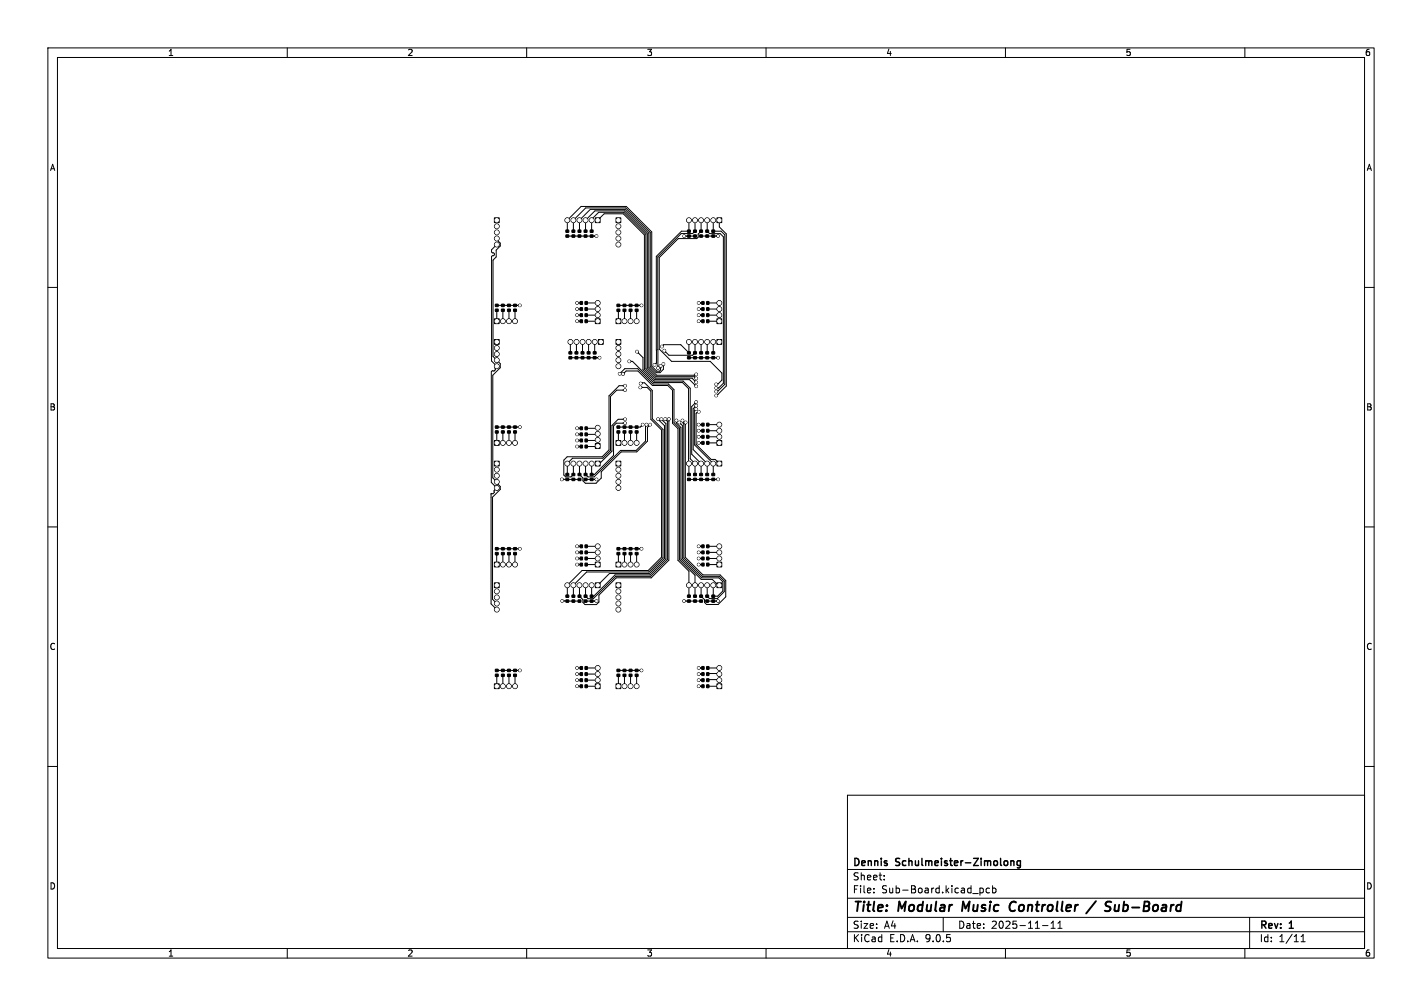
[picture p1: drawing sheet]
<svg xmlns="http://www.w3.org/2000/svg" width="297mm" height="210mm" viewBox="0 0 297 210" stroke-linecap="round" stroke-linejoin="round" font-family="sans-serif">
<defs><g id="words">
<g font-size="2.8">
<text x="178" y="190.9">Title:</text>
<text x="187.7" y="190.9">Modular</text>
<text x="201.8" y="190.9">Music</text>
<text x="212.5" y="190.9">Controller</text>
<text x="229.7" y="190.9">/</text>
<text x="234.1" y="190.9">Sub-Board</text>
</g>
<g font-size="2.1">
<text x="178" y="184">Sheet:</text>
<text x="178" y="181.2">Dennis</text>
<text x="187.2" y="181.2">Schulmeister-Zimolong</text>
<text x="178" y="186.7">File:</text>
<text x="184.1" y="186.7">Sub-Board.kicad_pcb</text>
<text x="178" y="196.9">KiCad</text>
<text x="178" y="194.1">Size:</text>
<text x="184.7" y="194.1">A4</text>
<text x="185.7" y="196.9">E.D.A.</text>
<text x="193.3" y="196.9">9.0.5</text>
<text x="200" y="194.1">Date:</text>
<text x="207" y="194.1">2025-11-11</text>
<text x="263" y="194.3">Rev:</text>
<text x="263" y="196.9">Id:</text>
<text x="267.1" y="196.9">1/11</text>
<text x="269.4" y="194.3">1</text>
</g>
<g font-size="1.8">
<text x="35" y="11.9">1</text>
<text x="85" y="11.9">2</text>
<text x="135" y="11.9">3</text>
<text x="185" y="11.9">4</text>
<text x="235" y="11.9">5</text>
<text x="285" y="11.9">6</text>
<text x="10.3" y="35.9">A</text>
<text x="285.4" y="35.9">A</text>
<text x="10.3" y="85.9">B</text>
<text x="285.3" y="85.9">B</text>
<text x="10.3" y="135.9">C</text>
<text x="285.3" y="135.9">C</text>
<text x="10.3" y="185.9">D</text>
<text x="285.3" y="185.9">D</text>
<text x="35" y="199.9">1</text>
<text x="85" y="199.9">2</text>
<text x="135" y="199.9">3</text>
<text x="185" y="199.9">4</text>
<text x="235" y="199.9">5</text>
<text x="285" y="199.9">6</text>
</g>
</g></defs>
<g fill="none" stroke="#000" stroke-width=".21">
<path d="M10 10h277v190h-277zM12 12h273v186h-273zM60 10v2M110 10v2M160 10v2M210 10v2M260 10v2M103.5 50.1l.3-.3v.2l.7 .8v.6l-.9 .8v1.4l-.6 .7v20.1l1.5 1.5v.9l-1.6 1.5v21.4l1.6 1.9v.6l-1.6 1.6v21.3l.9 .9M103.8 51.1l-1.1 1v.6l.5 .1 .1 .3-.6 .5v21.8l1.1 1.1-.4 .3 .1 .4-.3 .2h-.3l-.3 .2v23.1l1.2 1.2-.6 .5v.4l-.3 .3-.3-.1v23.1l1.2 1.2M118.5 46l2.9-2.9h9.4l5.3 5.3v28l1.1 1.1h.5l.3-.3v-.8M118.5 46v2.3M119.8 46l2.5-2.6h8.4l5.1 5.1v28.1l1.3 1.2h.7l.8-.7v-1.1"/>
<path d="M119.8 46v2.3M121 46l2.3-2.3h7.3l4.9 5v28l1.7 1.6h8l.2-.1M121 46v2.3M122.3 46l2-2h6.1l4.8 4.8v28l1.8 1.8h8l.4 .4M122.3 46v2.3M123.6 48.3v-2.5l1.4-1.5h5.3l4.6 4.6v28l2 2h7.6l.9 .9M123.6 49.3h.1M124.6 49.3h-6.1M124.8 46l1.4-1.4h4l4.4 4.4v28.1l2.2 2.2h7.2l1.4 1.3M143.9 49.3h.1M143.9 46v2.3h-1.6l-5.2 5.2v22.3l-.4 .4M145.2 49.3h-2.3"/>
<path d="M145.2 46v2.3l-.5 .5h-2.4l-4.9 4.8v23.2M145.2 49.3h.1M146.4 46v2.3l-.6 .6v.6l-.3 .3h-3.8l-4 4v19.1l2.6 2.5h8l2.5 2.5v1.4l-.9 .9h-.4M147.7 49.3h.1M147.7 46v2.3l.5 .5h2.2l.7 .6v30.6l-1 1h-.6M149 46v2.3h1.6l.8 .7v31.2l-1.5 1.5h-.5M149 49.3h.1M150 49.3h-3.6M150.2 46v1.4l1.5 1.4v31.8l-2.1 2M10 60h2M103.8 63.8h4.8M103.8 64.8v2.2"/>
<path d="M103.8 67l-.1 .1M105 67v.1M105 64.8v2.2M106.3 67v.1M106.3 64.8v2.2M107.6 63.8h.1M107.6 64.8v2.2M107.6 67v.1M119.1 71.4v2.3M120.4 71.4v2.3M120.4 71.4h.1M120.5 63.2h.9"/>
<path d="M120.5 64.5h.9M120.5 65.8h.9M120.5 67.1h.9M121.7 71.4v2.3M121.7 71.4h.1M122.9 71.4v2.3M124.2 71.4v2.3M124.2 74.7h.1M124.2 71.4h.1M124.8 63.1l-.1 .1h-2.3M124.8 64.4l-.1 .1h-2.3M124.8 65.7l-.1 .1h-2.3"/>
<path d="M124.8 66.9l-.1 .2h-2.3M125.2 74.7h-6.1M129.2 63.8h4.8M129.2 64.8l-.1 2.3M129.4 78l1.1-1h2.7l3.2 3.2h3.2l1.2 1.1v6.9l1.1 1.2v27.4l3.3 3.3v4.4M130.1 78.1l.7-.7h2.4l3.1 3.1h3.2l1 1v6.8l1.1 1.2v27.5l2.3 2.3v5.2M130.4 64.8v2.2M130.4 67v.1M131.4 75.4h.7M131.7 64.8v2.2M131.7 67v.1M132.1 75.5l4.4 4.4h6l1.3 1.2 .1 15.7"/>
<path d="M132.1 75.4v.1M133 63.8h.1M133 64.8v2.3M133 73.4l1.3 1.2v2.6l2.4 2.4h6l1.5 1.4v14.8l1 1M143.9 71.4v2.3l-1.7-1.7h-3.6l-.3 .3M145.2 71.4v2.3l-.5 .5h-5l-.9-1M145.9 63.2h.9M145.9 64.5h.9M145.9 65.8h.9M145.9 67.1h.9M146.4 71.4v2.3M147.7 71.4v2.3"/>
<path d="M149 71.4v2.3M149 74.7h.1M150 74.7h-6.1M150.2 63.1l-.1 .1h-2.3M150.2 64.4l-.1 .1h-2.3M150.2 65.7l-.1 .1h-2.3M150.2 66.9l-.1 .2h-2.3M285 60h2M103.8 89.2h4.8M103.8 90.2l-.1 2.3M105 90.2v2.3M106.3 90.2v2.3"/>
<path d="M107.6 89.2h.1M107.6 90.2v2.3M118.4 96.8h.1M118.5 96.7v2.4M120.5 90.7h.9M120.5 93.2h.9M120.5 89.4h.9M120.5 91.9h.9M124.8 90.6l-.1 .1h-2.3M124.8 93.1l-.1 .1h-2.3M124.8 89.3l-.1 .1h-2.3M124.8 91.8l-.1 .1h-2.3"/>
<path d="M129.2 90.2l-.1 2.3M130.4 90.2v2.3M130.6 80.5h-1.3l-2.1 2.1v11.3l-1.4 1.5h-7.3l-.7 .7v3.1l.4 .4h1.1l.5-.5v-2.3M130.6 81.4h-1.8l-1.3 1.4v11.3l-1.6 1.6h-6.3l-1.1 1M130.6 88.3h-1.9l-.6 .6v6.2l-3.9 4h-.6v-2.3M130.6 87.5h-1.5l-1.3 1.3v5.4l-2.6 2.6h-.4M131.7 90.2v2.3M133 89.2h.1M133 90.2v2.3M133.7 80.9h1.5l.7 .8v5.8l2.3 2.3v26.5l-2.8 2.8h-13.8l-3.1 3.1v2.3M133.8 80.1l.2-.2h.6l1.6 1.6v5.9l2.3 2.2v26.8l-3 3h-13l-2.7 2.8v2.3M134.2 88.6l-.5 .6h-4.5"/>
<path d="M135 88.6l-.2 .2v3.3l-1.9 1.9h-3.3l-5.5 5.6h-1.3l-.5-.5v-2.3M135.8 88.6l-.6 .6v2.9l-2.2 2.2h-3.3l-4.1 4.2v1.3l-1.1 1.1h-2.2l-.5-.5v-.6l-.8-.7v-2.3M137.4 87.5h.1M137.4 87.5l1.4 1.4v27.7l-3.2 3.1h-8.3l-2.5 2.5M138.1 87.5l1 .9v28.3l-3.3 3.3h-7.3l-4.5 4.5h-.4v-2.3M139 87.5l.4 .4v28.9l-3.5 3.5h-7.3l-4.7 4.7h-1.1l-.5-.5v-2.3M139.7 87.5v29.4l-3.7 3.7h-7.3l-3.6 3.6v1.5l-.5 .5h-2.4l-.4-.4v-.6l-.8-.7v-2.3M141.4 87.9l-.1-.1v.5l.9 .9v27.5l4.3 4.3h2.3l1.2 1.2h.2M141.9 88.2l.6 .6v27.8l4.1 4h3.6l.8 .8v2l-1.1 1.1h-.9v-2.3M142.5 87.8l.3 .7v28l3.9 3.8h3.6l1 1v2.2l-1.5 1.5h-1.6l-.5-.5v-2.3M143.2 88.2l-.1 28.1 3.7 3.7h3.6l1.2 1.2v3.4l-1.6 1.6h-2.4l-.4-.4v-.6l-.8-.7v-2.3M143.9 96.8v2.3"/>
<path d="M145.2 96.8v2.3M145.4 85.4l-.3 .4v7.1l3.9 3.9M145.4 84.7l-.6 .6v8.6l2.9 2.9M145.4 83.9l-.9 1v9.9l1.9 2M145.9 88.6h.9M145.9 89.9h.9M145.9 92.5h.9M145.9 91.2h.9M145.9 85.9h-.1l-.4 .4v6.5l3.1 3.1h.9l.8 .9M146.4 96.8v2.3M147.7 96.8v2.3M149 96.8v2.3"/>
<path d="M150.2 96.8h.1M150.2 88.5l-.1 .1h-2.3M150.2 89.8l-.1 .1h-2.3M150.2 92.3l-.1 .2h-2.3M150.2 91.1l-.1 .1h-2.3M10 110h2M103.8 114.6h4.8M103.8 115.6l-.1 2.3M103.8 116h-.1M105 117.8v.1M105 115.6v2.2M106.3 115.6v2.2"/>
<path d="M106.3 117.8v.1M107.6 114.6h.1M107.6 115.6v2.3M107.6 115.7h.1M117.3 100.1h3.7M118.5 100.1h.1M120.5 114h.9M120.5 117.9h.9M120.5 116.6h.9M120.5 115.3h.9M123.6 100.1h.1M124.6 100.1h-2.3"/>
<path d="M124.8 113.9l-.1 .1h-2.3M124.8 117.7l-.1 .2h-2.3M124.8 116.5l-.1 .1h-2.3M124.8 115.2l-.1 .1h-2.3M129.2 114.6h4.8M129.2 115.6l-.1 2.3M130.4 115.6v2.2M130.4 117.8v.1M131.7 115.6v2.2M131.7 117.8v.1M133 114.6h.1M133 115.6v2.3"/>
<path d="M143.9 100.1h.1M145.9 114h.9M145.9 117.9h.9M145.9 116.6h.9M145.9 115.3h.9M146.4 100.1h.1M147.7 100.1h.1M149 100.1h.1M150 100.1h-6.1M150.2 113.9l-.1 .1h-2.3M150.2 117.7l-.1 .2h-2.3M150.2 116.5l-.1 .1h-2.3"/>
<path d="M150.2 115.2l-.1 .1h-2.3M285 110h2M103.8 140h4.8M117.4 125.5h3.6M118.5 125.5h.1M120.5 139.4h.9M122.3 125.5h.1M123.6 125.5h.1M124.6 125.5h-2.3M124.8 139.3l-.1 .1h-2.3M129.2 140h4.8M142.9 125.5h3.5"/>
<path d="M143.9 125.5h.1M145.9 139.4h.9M149 125.5h.1M150 125.5h-2.3M150.2 139.3l-.1 .1h-2.3M103.8 141l-.1 2.3M105 141v2.3M106.3 141v2.3M107.6 141v2.3M120.5 143.3h.9M120.5 140.7h.9M120.5 142h.9"/>
<path d="M124.8 143.1l-.1 .2h-2.3M124.8 140.6l-.1 .1h-2.3M124.8 141.9l-.1 .1h-2.3M129.2 141l-.1 2.3M130.4 141v2.3M131.7 141v2.3M133 141v2.3M145.9 143.3h.9M145.9 140.7h.9M145.9 142h.9M150.2 143.1l-.1 .2h-2.3M150.2 140.6l-2.4 .1"/>
<path d="M150.2 141.9l-2.4 .1M10 160h2M177 166h108v32h-108zM285 160h2M60 198v2M110 198v2M160 198v2M177 194.5h108M177 191.5h108M177 187.5h108M177 181.5h108M182.5 186.3v.1"/>
<path d="M182.5 185.5v.1M184.7 183.6v.1M184.7 182.8v.1M197 191.5v3M204.7 185.5l.4-.1 .3 .3-.2 .6h-.5M206.7 185.5l-.5-.1-.2 .3 .1 .6h.6M207.3 185.5l.4-.1 .3 .3-.1 .6h-.6M207.3 184.9v1.5M210 198v2M217.7 193.2h1.2M219.5 193.8h.9M219.5 192.7l.5-.4v1.5"/>
<path d="M221 193.8h.8M221 192.7l.4-.4v1.5M260 198v2M261 191.5v6.5M271.7 196.6h.9M271.7 195.5l.5-.4v1.5"/>
</g>
<path d="M201.2 188.2l-.3 2M211.8 188.2a1.07 1.07 0 0 0-.9 .8 1.07 1.07 0 0 0 .5 1.2l.5-.1M228.9 188.1l-2 2.6M231.8 188.2l.3 .1M232.9 188.9l-.1 1.2h.7" fill="none" stroke="#000" stroke-width=".4"/>
<path d="M211.1 179.7v1M211.1 179.8l.2-.1 .4 .1 .1 .9M213.1 179.8l-.4-.1-.3 .3 .2 .6h.5M213.1 179.7v1.2l-.3 .3-.3-.1" fill="none" stroke="#000" stroke-width=".3"/>
<g fill="#000" stroke="#000" stroke-width=".21">
<path d="M103.3 45.5h1v1h-1zM118.2 49h.6v.5h-.6zM118.2 48h.6v.5h-.6zM119.5 49h.5v.5h-.5zM119.5 48h.5v.5h-.5zM120.8 49h.5v.5h-.5zM120.8 48h.5v.5h-.5zM122 49h.6v.5h-.6zM122 48h.6v.5h-.6zM123.3 49h.6v.5h-.6zM123.3 48h.6v.5h-.6zM124.3 45.5h1v1h-1z"/>
<path d="M128.7 45.5h1v1h-1zM143.6 49h.6v.5h-.6zM143.6 48h.6v.5h-.6zM144.9 49h.5v.5h-.5zM144.9 48h.5v.5h-.5zM146.2 49h.5v.5h-.5zM146.2 48h.5v.5h-.5zM147.4 49h.6v.5h-.6zM147.4 48h.6v.5h-.6zM148.7 49h.6v.5h-.6zM148.7 48h.6v.5h-.6zM149.7 45.5h1v1h-1z"/>
<path d="M103.3 70.9h1v1h-1zM103.5 63.5h.5v.5h-.5zM103.5 64.5h.5v.5h-.5zM103.3 66.6h1v1h-1zM104.7 63.5h.6v.5h-.6zM104.7 64.5h.6v.5h-.6zM106 63.5h.6v.5h-.6zM106 64.5h.6v.5h-.6zM107.3 63.5h.5v.5h-.5zM107.3 64.5h.5v.5h-.5zM118.8 74.4h.6v.5h-.6zM118.8 73.4h.6v.5h-.6z"/>
<path d="M120.1 74.4h.6v.5h-.6zM120.1 73.4h.6v.5h-.6zM121.4 74.4h.5v.5h-.5zM121.4 73.4h.5v.5h-.5zM121.2 64.2h.4v.6h-.4zM121.2 66.8h.4v.5h-.4zM121.2 65.5h.4v.6h-.4zM121.2 63h.4v.5h-.4zM122.2 64.2h.5v.6h-.5zM122.2 66.8h.5v.5h-.5zM122.2 65.5h.5v.6h-.5zM122.2 63h.5v.5h-.5z"/>
<path d="M122.7 74.4h.5v.5h-.5zM122.7 73.4h.5v.5h-.5zM123.9 74.4h.6v.5h-.6zM123.9 73.4h.6v.5h-.6zM125 70.9h1v1h-1zM124.3 66.6h1v1h-1zM128.7 70.9h1v1h-1zM128.9 63.5h.5v.5h-.5zM128.9 64.5h.5v.5h-.5zM128.7 66.6h1v1h-1zM130.1 63.5h.6v.5h-.6zM130.1 64.5h.6v.5h-.6z"/>
<path d="M131.4 63.5h.6v.5h-.6zM131.4 64.5h.6v.5h-.6zM132.7 63.5h.5v.5h-.5zM132.7 64.5h.5v.5h-.5zM143.6 74.4h.6v.5h-.6zM143.6 73.4h.6v.5h-.6zM144.9 74.4h.5v.5h-.5zM144.9 73.4h.5v.5h-.5zM146.2 74.4h.5v.5h-.5zM146.2 73.4h.5v.5h-.5zM146.6 66.8h.4v.5h-.4zM146.6 65.5h.4v.6h-.4z"/>
<path d="M146.6 64.2h.4v.6h-.4zM146.6 63h.4v.5h-.4zM147.4 74.4h.6v.5h-.6zM147.4 73.4h.6v.5h-.6zM147.6 66.8h.5v.5h-.5zM147.6 65.5h.5v.6h-.5zM147.6 64.2h.5v.6h-.5zM147.6 63h.5v.5h-.5zM148.7 74.4h.6v.5h-.6zM148.7 73.4h.6v.5h-.6zM149.7 70.9h1v1h-1zM149.7 66.6h1v1h-1z"/>
<path d="M103.3 96.3h1v1h-1zM103.5 88.9h.5v.5h-.5zM103.5 89.9h.5v.5h-.5zM103.3 92h1v1h-1zM104.7 88.9h.6v.5h-.6zM104.7 89.9h.6v.5h-.6zM106 88.9h.6v.5h-.6zM106 89.9h.6v.5h-.6zM107.3 88.9h.5v.5h-.5zM107.3 89.9h.5v.5h-.5zM118.2 98.8h.6v.5h-.6zM119.5 98.8h.5v.5h-.5z"/>
<path d="M120.8 98.8h.5v.5h-.5zM121.2 91.7h.4v.5h-.4zM121.2 89.1h.4v.6h-.4zM121.2 90.4h.4v.6h-.4zM121.2 92.9h.4v.6h-.4zM122 98.8h.6v.5h-.6zM122.2 91.7h.5v.5h-.5zM122.2 89.1h.5v.6h-.5zM122.2 90.4h.5v.6h-.5zM122.2 92.9h.5v.6h-.5zM123.3 98.8h.6v.5h-.6zM124.3 96.3h1v1h-1z"/>
<path d="M124.3 92.6h1v1h-1zM128.7 96.3h1v1h-1zM128.9 88.9h.5v.5h-.5zM128.9 89.9h.5v.5h-.5zM128.7 92h1v1h-1zM130.1 88.9h.6v.5h-.6zM130.1 89.9h.6v.5h-.6zM131.4 88.9h.6v.5h-.6zM131.4 89.9h.6v.5h-.6zM132.7 88.9h.5v.5h-.5zM132.7 89.9h.5v.5h-.5zM143.6 98.8h.6v.5h-.6z"/>
<path d="M144.9 98.8h.5v.5h-.5zM146.2 98.8h.5v.5h-.5zM146.6 92.2h.4v.5h-.4zM146.6 90.9h.4v.6h-.4zM146.6 88.4h.4v.5h-.4zM146.6 89.6h.4v.6h-.4zM147.4 98.8h.6v.5h-.6zM147.6 92.2h.5v.5h-.5zM147.6 90.9h.5v.6h-.5zM147.6 88.4h.5v.5h-.5zM147.6 89.6h.5v.6h-.5zM148.7 98.8h.6v.5h-.6z"/>
<path d="M149.7 96.3h1v1h-1zM149.7 92h1v1h-1zM103.5 114.3h.5v.5h-.5zM103.5 115.3h.5v.5h-.5zM103.3 117.4h1v1h-1zM104.7 114.3h.6v.5h-.6zM104.7 115.3h.6v.5h-.6zM106 114.3h.6v.5h-.6zM106 115.3h.6v.5h-.6zM107.3 114.3h.5v.5h-.5zM107.3 115.3h.5v.5h-.5zM118.2 99.8h.6v.5h-.6z"/>
<path d="M119.5 99.8h.5v.5h-.5zM120.8 99.8h.5v.5h-.5zM121.2 115h.4v.6h-.4zM121.2 116.3h.4v.6h-.4zM121.2 117.6h.4v.5h-.4zM121.2 113.8h.4v.5h-.4zM122 99.8h.6v.5h-.6zM122.2 115h.5v.6h-.5zM122.2 116.3h.5v.6h-.5zM122.2 117.6h.5v.5h-.5zM122.2 113.8h.5v.5h-.5zM123.3 99.8h.6v.5h-.6z"/>
<path d="M124.3 117.4h1v1h-1zM128.9 114.3h.5v.5h-.5zM128.9 115.3h.5v.5h-.5zM128.7 117.4h1v1h-1zM130.1 114.3h.6v.5h-.6zM130.1 115.3h.6v.5h-.6zM131.4 114.3h.6v.5h-.6zM131.4 115.3h.6v.5h-.6zM132.7 114.3h.5v.5h-.5zM132.7 115.3h.5v.5h-.5zM143.6 99.8h.6v.5h-.6zM144.9 99.8h.5v.5h-.5z"/>
<path d="M146.2 99.8h.5v.5h-.5zM146.6 115h.4v.6h-.4zM146.6 117.6h.4v.5h-.4zM146.6 113.8h.4v.5h-.4zM146.6 116.3h.4v.6h-.4zM147.4 99.8h.6v.5h-.6zM147.6 115h.5v.6h-.5zM147.6 117.6h.5v.5h-.5zM147.6 113.8h.5v.5h-.5zM147.6 116.3h.5v.6h-.5zM148.7 99.8h.6v.5h-.6zM149.7 117.4h1v1h-1z"/>
<path d="M103.3 121.7h1v1h-1zM103.5 139.7h.5v.5h-.5zM104.7 139.7h.6v.5h-.6zM106 139.7h.6v.5h-.6zM107.3 139.7h.5v.5h-.5zM118.2 125.2h.6v.5h-.6zM118.2 124.2h.6v.5h-.6zM119.5 125.2h.5v.5h-.5zM119.5 124.2h.5v.5h-.5zM120.8 125.2h.5v.5h-.5zM120.8 124.2h.5v.5h-.5zM121.2 139.2h.4v.5h-.4z"/>
<path d="M122 125.2h.6v.5h-.6zM122 124.2h.6v.5h-.6zM122.2 139.2h.5v.5h-.5zM123.3 125.3h.6v.4h-.6zM123.3 124.2h.6v.5h-.6zM124.3 121.7h1v1h-1zM128.7 121.7h1v1h-1zM128.9 139.7h.5v.5h-.5zM130.1 139.7h.6v.5h-.6zM131.4 139.7h.6v.5h-.6zM132.7 139.7h.5v.5h-.5zM143.6 125.2h.6v.5h-.6z"/>
<path d="M143.6 124.2h.6v.5h-.6zM144.9 125.2h.5v.5h-.5zM144.9 124.2h.5v.5h-.5zM146.2 125.2h.5v.5h-.5zM146.2 124.2h.5v.5h-.5zM146.6 139.2h.4v.5h-.4zM147.4 125.2h.6v.5h-.6zM147.4 124.2h.6v.5h-.6zM147.6 139.2h.5v.5h-.5zM148.7 125.2h.6v.5h-.6zM148.7 124.2h.6v.5h-.6zM149.7 121.7h1v1h-1z"/>
<path d="M103.5 140.7h.5v.5h-.5zM103.3 142.8h1v1h-1zM104.7 140.7h.6v.5h-.6zM106 140.7h.6v.5h-.6zM107.3 140.7h.5v.5h-.5zM121.2 140.4h.4v.6h-.4zM121.2 141.7h.4v.6h-.4zM121.2 143h.4v.5h-.4zM122.2 140.4h.5v.6h-.5zM122.2 141.7h.5v.6h-.5zM122.2 143h.5v.5h-.5zM124.3 142.8h1v1h-1z"/>
<path d="M128.9 140.7h.5v.5h-.5zM128.7 142.8h1v1h-1zM130.1 140.7h.6v.5h-.6zM131.4 140.7h.6v.5h-.6zM132.7 140.7h.5v.5h-.5zM146.6 143h.4v.5h-.4zM146.6 140.4h.4v.6h-.4zM146.6 141.7h.4v.6h-.4zM147.6 143h.5v.5h-.5zM147.6 140.4h.5v.6h-.5zM147.6 141.7h.5v.6h-.5zM149.7 142.8h1v1h-1z"/>
<circle cx="103.8" cy="47.2" r=".5"/>
<circle cx="103.8" cy="49.8" r=".5"/>
<circle cx="103.8" cy="51.1" r=".5"/>
<circle cx="103.8" cy="48.5" r=".5"/>
<circle cx="118.5" cy="46" r=".5"/>
<circle cx="119.8" cy="46" r=".5"/>
<circle cx="121" cy="46" r=".5"/>
<circle cx="122.3" cy="46" r=".5"/>
<circle cx="123.6" cy="46" r=".5"/>
<circle cx="124.6" cy="49.3" r=".28"/>
<circle cx="129.2" cy="49.8" r=".5"/>
<circle cx="129.2" cy="48.5" r=".5"/>
<circle cx="129.2" cy="47.2" r=".5"/>
<circle cx="129.2" cy="51.1" r=".5"/>
<circle cx="142.9" cy="49.3" r=".28"/>
<circle cx="143.9" cy="46" r=".5"/>
<circle cx="145.2" cy="46" r=".5"/>
<circle cx="146.4" cy="46" r=".5"/>
<circle cx="147.7" cy="46" r=".5"/>
<circle cx="149" cy="46" r=".5"/>
<circle cx="150" cy="49.3" r=".28"/>
<circle cx="103.8" cy="73.9" r=".5"/>
<circle cx="103.8" cy="72.6" r=".5"/>
<circle cx="103.8" cy="75.2" r=".5"/>
<circle cx="103.8" cy="76.5" r=".5"/>
<circle cx="105" cy="67.1" r=".5"/>
<circle cx="106.3" cy="67.1" r=".5"/>
<circle cx="107.6" cy="67.1" r=".5"/>
<circle cx="108.6" cy="63.8" r=".28"/>
<circle cx="119.1" cy="71.4" r=".5"/>
<circle cx="120.4" cy="71.4" r=".5"/>
<circle cx="120.5" cy="63.2" r=".28"/>
<circle cx="120.5" cy="64.5" r=".28"/>
<circle cx="120.5" cy="67.1" r=".28"/>
<circle cx="120.5" cy="65.8" r=".28"/>
<circle cx="121.7" cy="71.4" r=".5"/>
<circle cx="123" cy="71.4" r=".5"/>
<circle cx="124.2" cy="71.4" r=".5"/>
<circle cx="124.8" cy="65.8" r=".5"/>
<circle cx="124.8" cy="63.2" r=".5"/>
<circle cx="124.8" cy="64.5" r=".5"/>
<circle cx="125.2" cy="74.7" r=".28"/>
<circle cx="129.2" cy="76.5" r=".5"/>
<circle cx="129.2" cy="73.9" r=".5"/>
<circle cx="129.2" cy="75.2" r=".5"/>
<circle cx="129.2" cy="72.6" r=".5"/>
<circle cx="129.4" cy="78" r=".28"/>
<circle cx="130.1" cy="78.1" r=".28"/>
<circle cx="130.4" cy="67.1" r=".5"/>
<circle cx="131.4" cy="75.4" r=".28"/>
<circle cx="131.7" cy="67.1" r=".5"/>
<circle cx="133" cy="67.1" r=".5"/>
<circle cx="133" cy="73.4" r=".28"/>
<circle cx="134" cy="63.8" r=".28"/>
<circle cx="136.7" cy="76.2" r=".28"/>
<circle cx="137.4" cy="76.8" r=".28"/>
<circle cx="138" cy="76.4" r=".28"/>
<circle cx="138.3" cy="72.3" r=".28"/>
<circle cx="138.6" cy="76" r=".28"/>
<circle cx="138.8" cy="73.2" r=".28"/>
<circle cx="143.9" cy="71.4" r=".5"/>
<circle cx="145.2" cy="71.4" r=".5"/>
<circle cx="145.4" cy="78.2" r=".28"/>
<circle cx="145.4" cy="79" r=".28"/>
<circle cx="145.4" cy="79.8" r=".28"/>
<circle cx="145.9" cy="63.2" r=".28"/>
<circle cx="145.9" cy="65.8" r=".28"/>
<circle cx="145.9" cy="64.5" r=".28"/>
<circle cx="145.9" cy="67.1" r=".28"/>
<circle cx="146.4" cy="71.4" r=".5"/>
<circle cx="147.7" cy="71.4" r=".5"/>
<circle cx="149" cy="71.4" r=".5"/>
<circle cx="150" cy="74.7" r=".28"/>
<circle cx="150.2" cy="64.5" r=".5"/>
<circle cx="150.2" cy="65.8" r=".5"/>
<circle cx="150.2" cy="63.2" r=".5"/>
<circle cx="103.8" cy="99.3" r=".5"/>
<circle cx="103.8" cy="98" r=".5"/>
<circle cx="105" cy="92.5" r=".5"/>
<circle cx="106.3" cy="92.5" r=".5"/>
<circle cx="107.6" cy="92.5" r=".5"/>
<circle cx="108.6" cy="89.2" r=".28"/>
<circle cx="118.5" cy="96.8" r=".5"/>
<circle cx="119.8" cy="96.8" r=".5"/>
<circle cx="120.5" cy="89.4" r=".28"/>
<circle cx="120.5" cy="93.2" r=".28"/>
<circle cx="120.5" cy="90.7" r=".28"/>
<circle cx="120.5" cy="91.9" r=".28"/>
<circle cx="121" cy="96.8" r=".5"/>
<circle cx="122.3" cy="96.8" r=".5"/>
<circle cx="123.6" cy="96.8" r=".5"/>
<circle cx="124.8" cy="90.6" r=".5"/>
<circle cx="124.8" cy="91.8" r=".5"/>
<circle cx="124.8" cy="89.3" r=".5"/>
<circle cx="129.2" cy="98" r=".5"/>
<circle cx="129.2" cy="99.3" r=".5"/>
<circle cx="130.4" cy="92.5" r=".5"/>
<circle cx="130.6" cy="81.4" r=".28"/>
<circle cx="130.6" cy="80.5" r=".28"/>
<circle cx="130.6" cy="87.5" r=".28"/>
<circle cx="130.6" cy="88.3" r=".28"/>
<circle cx="131.7" cy="92.5" r=".5"/>
<circle cx="133" cy="92.5" r=".5"/>
<circle cx="133.7" cy="80.9" r=".28"/>
<circle cx="133.8" cy="80.1" r=".28"/>
<circle cx="134.2" cy="88.6" r=".28"/>
<circle cx="135" cy="88.6" r=".28"/>
<circle cx="135.8" cy="88.6" r=".28"/>
<circle cx="137.4" cy="87.5" r=".28"/>
<circle cx="138.1" cy="87.5" r=".28"/>
<circle cx="139" cy="87.5" r=".28"/>
<circle cx="139.7" cy="87.5" r=".28"/>
<circle cx="141.3" cy="87.8" r=".28"/>
<circle cx="141.9" cy="88.2" r=".28"/>
<circle cx="142.5" cy="87.8" r=".28"/>
<circle cx="143.2" cy="88.2" r=".28"/>
<circle cx="143.9" cy="96.8" r=".5"/>
<circle cx="145.2" cy="96.8" r=".5"/>
<circle cx="145.4" cy="84.7" r=".28"/>
<circle cx="145.4" cy="85.4" r=".28"/>
<circle cx="145.4" cy="83.9" r=".28"/>
<circle cx="145.4" cy="80.6" r=".28"/>
<circle cx="145.9" cy="91.2" r=".28"/>
<circle cx="145.9" cy="92.5" r=".28"/>
<circle cx="145.9" cy="89.9" r=".28"/>
<circle cx="145.9" cy="88.6" r=".28"/>
<circle cx="145.9" cy="85.9" r=".28"/>
<circle cx="146.4" cy="96.8" r=".5"/>
<circle cx="147.7" cy="96.8" r=".5"/>
<circle cx="149" cy="96.8" r=".5"/>
<circle cx="149.6" cy="80.2" r=".28"/>
<circle cx="149.6" cy="81.7" r=".28"/>
<circle cx="149.6" cy="81" r=".28"/>
<circle cx="149.6" cy="82.6" r=".28"/>
<circle cx="150.2" cy="88.6" r=".5"/>
<circle cx="150.2" cy="91.2" r=".5"/>
<circle cx="150.2" cy="89.9" r=".5"/>
<circle cx="103.8" cy="100.6" r=".5"/>
<circle cx="103.8" cy="101.9" r=".5"/>
<circle cx="105" cy="117.9" r=".5"/>
<circle cx="106.3" cy="117.9" r=".5"/>
<circle cx="107.6" cy="117.9" r=".5"/>
<circle cx="108.6" cy="114.6" r=".28"/>
<circle cx="117.3" cy="100.1" r=".28"/>
<circle cx="120.5" cy="116.6" r=".28"/>
<circle cx="120.5" cy="117.9" r=".28"/>
<circle cx="120.5" cy="114" r=".28"/>
<circle cx="120.5" cy="115.3" r=".28"/>
<circle cx="124.6" cy="100.1" r=".28"/>
<circle cx="124.8" cy="115.3" r=".5"/>
<circle cx="124.8" cy="116.6" r=".5"/>
<circle cx="124.8" cy="114" r=".5"/>
<circle cx="129.2" cy="100.6" r=".5"/>
<circle cx="129.2" cy="101.9" r=".5"/>
<circle cx="130.4" cy="117.9" r=".5"/>
<circle cx="131.7" cy="117.9" r=".5"/>
<circle cx="133" cy="117.9" r=".5"/>
<circle cx="134" cy="114.6" r=".28"/>
<circle cx="145.9" cy="114" r=".28"/>
<circle cx="145.9" cy="116.6" r=".28"/>
<circle cx="145.9" cy="117.9" r=".28"/>
<circle cx="145.9" cy="115.3" r=".28"/>
<circle cx="150" cy="100.1" r=".28"/>
<circle cx="150.2" cy="116.6" r=".5"/>
<circle cx="150.2" cy="115.3" r=".5"/>
<circle cx="150.2" cy="114" r=".5"/>
<circle cx="103.8" cy="127.3" r=".5"/>
<circle cx="103.8" cy="124.7" r=".5"/>
<circle cx="103.8" cy="123.4" r=".5"/>
<circle cx="103.8" cy="126" r=".5"/>
<circle cx="108.6" cy="140" r=".28"/>
<circle cx="117.4" cy="125.5" r=".28"/>
<circle cx="118.5" cy="122.2" r=".5"/>
<circle cx="119.8" cy="122.2" r=".5"/>
<circle cx="120.5" cy="139.4" r=".28"/>
<circle cx="121" cy="122.2" r=".5"/>
<circle cx="122.3" cy="122.2" r=".5"/>
<circle cx="123.6" cy="122.2" r=".5"/>
<circle cx="124.6" cy="125.5" r=".28"/>
<circle cx="124.8" cy="139.4" r=".5"/>
<circle cx="129.2" cy="127.3" r=".5"/>
<circle cx="129.2" cy="123.4" r=".5"/>
<circle cx="129.2" cy="124.7" r=".5"/>
<circle cx="129.2" cy="126" r=".5"/>
<circle cx="134" cy="140" r=".28"/>
<circle cx="142.9" cy="125.5" r=".28"/>
<circle cx="143.9" cy="122.2" r=".5"/>
<circle cx="145.2" cy="122.2" r=".5"/>
<circle cx="145.9" cy="139.4" r=".28"/>
<circle cx="146.4" cy="122.2" r=".5"/>
<circle cx="147.7" cy="122.2" r=".5"/>
<circle cx="149" cy="122.2" r=".5"/>
<circle cx="150" cy="125.5" r=".28"/>
<circle cx="150.2" cy="139.4" r=".5"/>
<circle cx="105" cy="143.3" r=".5"/>
<circle cx="106.3" cy="143.3" r=".5"/>
<circle cx="107.6" cy="143.3" r=".5"/>
<circle cx="120.5" cy="142" r=".28"/>
<circle cx="120.5" cy="140.7" r=".28"/>
<circle cx="120.5" cy="143.3" r=".28"/>
<circle cx="124.8" cy="140.7" r=".5"/>
<circle cx="124.8" cy="142" r=".5"/>
<circle cx="130.4" cy="143.3" r=".5"/>
<circle cx="131.7" cy="143.3" r=".5"/>
<circle cx="133" cy="143.3" r=".5"/>
<circle cx="145.9" cy="142" r=".28"/>
<circle cx="145.9" cy="140.7" r=".28"/>
<circle cx="145.9" cy="143.3" r=".28"/>
<circle cx="150.2" cy="140.7" r=".5"/>
<circle cx="150.2" cy="142" r=".5"/>
</g>
<g fill="#000">
<path d="M124 49.2l.5-.2v.5l-.5-.1zM143 49l.4 .2v.2l-.4 .2zM149.4 49.2l.5-.2v.5l-.5-.1zM108 63.7l.5-.2v.5l-.5-.2zM120.6 63l.5 .2v.1l-.5 .2zM120.6 66.8l.5 .2v.1l-.5 .2zM120.6 64.3l.5 .1v.2l-.5 .2zM120.6 65.5l.5 .2v.2l-.5 .2zM124.7 74.6l.5-.2v.5l-.5-.1zM129.3 77.8l.4-.2 .2 .1-.2 .5zM130 77.9l.5-.2 .1 .1-.2 .4zM131.5 75.2l.5 .2v.1l-.5 .2z"/>
<path d="M133 73.4l.3-.1 .2 .4-.1 .1-.5-.2zM133.4 63.7l.5-.2v.5l-.5-.2zM133.9 79.8h.4l-.3 .5-.2-.2zM136.6 75.9l.4-.2 .1 .1-.2 .5zM137.3 76.3h.2l.2 .5h-.6zM137.7 76.4h.5l-.2 .5h-.1zM138.1 72.1l.5-.2-.1 .5-.3-.1zM138.3 76h.5l-.2 .5h-.1zM138.7 73.2l.3-.1 .2 .4-.1 .1-.5-.2zM145 78.6l.5 .1-.3 .4zM145.1 79.4l.5 .2-.4 .4-.2-.5zM145.2 78l.2 .2v.2h-.5z"/>
<path d="M146 63l.5 .2v.1l-.5 .2zM146 66.8l.5 .2v.1l-.5 .2zM146 64.3l.5 .1v.2l-.5 .2zM146 65.5l.5 .2v.2l-.5 .2zM149.4 74.6l.5-.2v.5l-.5-.1zM108 89.1l.5-.2v.5l-.5-.2zM117.4 99.8l.5 .2v.2l-.5 .1zM120.6 91.7l.5 .2v.1l-.5 .2zM120.6 90.4l.5 .2v.2l-.5 .1zM120.6 93l.5 .1v.2l-.5 .2zM120.6 89.1l.5 .2v.2l-.5 .2zM124 100l.5-.2v.5l-.5-.1z"/>
<path d="M130 88.3l.5-.2v.5l-.5-.2zM130 87.5l.5-.2v.5l-.5-.2zM130 81.4l.5-.2v.5l-.5-.2zM130 80.4l.5-.1v.5l-.5-.2zM133.8 80.6l.5 .2v.2l-.5 .1zM134 88.5l.4 .4-.5 .2-.1-.1zM134.8 88.6l.4 .3-.3 .2h-.2zM135.6 88.5l.3 .4-.4 .2-.2-.1zM137.4 87.5l.3-.1 .2 .4-.1 .1-.5-.2zM138.1 87.5l.3-.1 .2 .4-.1 .1-.5-.2zM139 87.5l.2-.2 .2 .5-.1 .1-.5-.2zM139.4 87.5h.6l-.2 .5h-.2z"/>
<path d="M141.1 87.9l.2-.1 .2 .1-.2 .5zM141.9 88.2l.2-.2 .2 .5-.1 .1-.5-.2zM142.3 87.9l.5-.1v.5zM142.9 88.2h.3l.2 .1-.2 .4h-.1zM145 80.3l.1-.1 .5 .2-.4 .4zM145.2 83.8l.4 .3-.5 .3-.1-.1zM145.2 84.5l.4 .4-.5 .2-.1-.1zM145.1 85.4h.3l.2 .3-.6 .1zM145.7 85.8l.2 .1 .1 .3h-.6zM146 88.4l.5 .2v.1l-.5 .2zM146 92.2l.5 .2v.1l-.5 .2zM146 90.9l.5 .2v.2l-.5 .2z"/>
<path d="M146 89.7l.5 .1v.2l-.5 .2zM149.7 80.8l.5 .2-.5 .2-.1-.2zM149.4 100l.5-.2v.5l-.5-.1zM149.5 82.3l.5-.1 .1 .1-.3 .4-.2-.1zM149.6 81.5l.5 .1-.4 .4-.1-.3zM149.6 80l.5 .1-.4 .4-.1-.3zM108 114.5l.5-.2v.5l-.5-.2zM120.6 117.6l.5 .2v.1l-.5 .2zM120.6 116.3l.5 .2v.2l-.5 .2zM120.6 115.1l.5 .1v.2l-.5 .2zM120.6 113.8l.5 .2v.1l-.5 .2zM133.4 114.5l.5-.2v.5l-.5-.2z"/>
<path d="M146 117.6l.5 .2v.1l-.5 .2zM146 116.3l.5 .2v.2l-.5 .2zM146 113.8l.5 .2v.1l-.5 .2zM146 115.1l.5 .1v.2l-.5 .2zM108 139.9l.5-.2v.5l-.5-.2zM117.5 125.2l.5 .2v.1l-.5 .2zM120.6 139.2l.5 .2v.1l-.5 .2zM124 125.4l.5-.2v.5l-.5-.1zM133.4 139.9l.5-.2v.5l-.5-.2zM142.9 125.2l.5 .2v.2l-.5 .1zM146 139.2l.5 .2v.1l-.5 .2zM149.4 125.4l.5-.2v.5l-.5-.1z"/>
<path d="M120.6 141.7l.5 .2v.2l-.5 .2zM120.6 143l.5 .2v.1l-.5 .2zM120.6 140.5l.5 .1v.2l-.5 .2zM146 143l.5 .2v.1l-.5 .2zM146 141.7l.5 .2v.2l-.5 .2zM146 140.5l.5 .1v.2l-.5 .2z"/>
</g>
<g fill="#fff" stroke="#fff" stroke-width=".21">
<circle cx="145.9" cy="139.4" r=".17"/>
<circle cx="142.9" cy="49.3" r=".17"/>
<circle cx="120.5" cy="64.5" r=".17"/>
<circle cx="142.9" cy="125.5" r=".17"/>
<circle cx="120.5" cy="117.9" r=".17"/>
<circle cx="134" cy="114.6" r=".17"/>
<circle cx="134" cy="140" r=".17"/>
<circle cx="150" cy="74.7" r=".17"/>
<circle cx="145.9" cy="114" r=".17"/>
<circle cx="108.6" cy="89.2" r=".17"/>
<circle cx="124.6" cy="125.5" r=".17"/>
<circle cx="145.9" cy="63.2" r=".17"/>
<circle cx="117.3" cy="100.1" r=".17"/>
<circle cx="117.4" cy="125.5" r=".17"/>
<circle cx="145.9" cy="88.6" r=".17"/>
<circle cx="120.5" cy="65.8" r=".17"/>
<circle cx="120.5" cy="93.2" r=".17"/>
<circle cx="120.5" cy="143.3" r=".17"/>
<circle cx="120.5" cy="114" r=".17"/>
<circle cx="134" cy="63.8" r=".17"/>
<circle cx="145.9" cy="65.8" r=".17"/>
<circle cx="145.9" cy="64.5" r=".17"/>
<circle cx="150" cy="49.3" r=".17"/>
<circle cx="120.5" cy="67.1" r=".17"/>
<circle cx="108.6" cy="114.6" r=".17"/>
<circle cx="124.6" cy="100.1" r=".17"/>
<circle cx="120.5" cy="90.7" r=".17"/>
<circle cx="150" cy="100.1" r=".17"/>
<circle cx="120.5" cy="116.6" r=".17"/>
<circle cx="125.2" cy="74.7" r=".17"/>
<circle cx="108.6" cy="140" r=".17"/>
<circle cx="120.5" cy="89.4" r=".17"/>
<circle cx="124.6" cy="49.3" r=".17"/>
<circle cx="108.6" cy="63.8" r=".17"/>
<circle cx="150" cy="125.5" r=".17"/>
<circle cx="120.5" cy="139.4" r=".17"/>
<circle cx="145.9" cy="116.6" r=".17"/>
<circle cx="134.2" cy="88.6" r=".17"/>
<circle cx="120.5" cy="63.2" r=".17"/>
<circle cx="145.9" cy="89.9" r=".17"/>
<circle cx="145.9" cy="92.5" r=".17"/>
<circle cx="120.5" cy="115.3" r=".17"/>
<circle cx="120.5" cy="142" r=".17"/>
<circle cx="145.9" cy="142" r=".17"/>
<circle cx="145.9" cy="67.1" r=".17"/>
<circle cx="145.9" cy="117.9" r=".17"/>
<circle cx="120.5" cy="140.7" r=".17"/>
<circle cx="145.9" cy="115.3" r=".17"/>
<circle cx="145.9" cy="140.7" r=".17"/>
<circle cx="145.9" cy="143.3" r=".17"/>
<circle cx="120.5" cy="91.9" r=".17"/>
<circle cx="145.9" cy="91.2" r=".17"/>
<circle cx="138.6" cy="76" r=".17"/>
<circle cx="145.4" cy="79" r=".17"/>
<circle cx="145.4" cy="80.6" r=".17"/>
<circle cx="138" cy="76.4" r=".17"/>
<circle cx="145.4" cy="79.8" r=".18"/>
<circle cx="145.4" cy="78.2" r=".17"/>
<circle cx="130.6" cy="88.3" r=".17"/>
<circle cx="135" cy="88.6" r=".17"/>
<circle cx="130.6" cy="80.5" r=".17"/>
<circle cx="130.6" cy="87.5" r=".17"/>
<circle cx="130.6" cy="81.4" r=".17"/>
<circle cx="135.8" cy="88.6" r=".17"/>
<circle cx="149.6" cy="81.7" r=".17"/>
<circle cx="149.6" cy="82.6" r=".17"/>
<circle cx="136.7" cy="76.2" r=".17"/>
<circle cx="149.6" cy="81" r=".17"/>
<circle cx="149.6" cy="80.2" r=".17"/>
<circle cx="137.4" cy="76.8" r=".17"/>
<circle cx="145.4" cy="85.4" r=".17"/>
<circle cx="145.9" cy="85.9" r=".17"/>
<circle cx="131.4" cy="75.4" r=".17"/>
<circle cx="145.4" cy="84.7" r=".17"/>
<circle cx="145.4" cy="83.9" r=".17"/>
<circle cx="133" cy="73.4" r=".17"/>
<circle cx="133.7" cy="80.9" r=".17"/>
<circle cx="139.7" cy="87.5" r=".17"/>
<circle cx="137.4" cy="87.5" r=".17"/>
<circle cx="139" cy="87.5" r=".17"/>
<circle cx="138.1" cy="87.5" r=".17"/>
<circle cx="133.8" cy="80.1" r=".17"/>
<circle cx="138.3" cy="72.3" r=".17"/>
<circle cx="138.8" cy="73.2" r=".17"/>
<circle cx="141.9" cy="88.2" r=".17"/>
<circle cx="141.3" cy="87.8" r=".17"/>
<circle cx="129.4" cy="78" r=".18"/>
<circle cx="142.5" cy="87.8" r=".17"/>
<circle cx="130.1" cy="78.1" r=".17"/>
<circle cx="143.2" cy="88.2" r=".17"/>
<circle cx="150.2" cy="122.2" r=".35"/>
<circle cx="149" cy="122.2" r=".35"/>
<circle cx="147.7" cy="122.2" r=".35"/>
<circle cx="146.4" cy="122.2" r=".35"/>
<circle cx="145.2" cy="122.2" r=".35"/>
<circle cx="143.9" cy="122.2" r=".35"/>
<circle cx="150.2" cy="71.4" r=".35"/>
<circle cx="149" cy="71.4" r=".35"/>
<circle cx="147.7" cy="71.4" r=".35"/>
<circle cx="146.4" cy="71.4" r=".35"/>
<circle cx="145.2" cy="71.4" r=".35"/>
<circle cx="143.9" cy="71.4" r=".35"/>
<circle cx="103.8" cy="122.2" r=".35"/>
<circle cx="103.8" cy="123.4" r=".35"/>
<circle cx="103.8" cy="124.7" r=".35"/>
<circle cx="103.8" cy="126" r=".35"/>
<circle cx="103.8" cy="127.3" r=".35"/>
<circle cx="124.8" cy="67.1" r=".35"/>
<circle cx="124.8" cy="65.8" r=".35"/>
<circle cx="124.8" cy="64.5" r=".35"/>
<circle cx="124.8" cy="63.2" r=".35"/>
<circle cx="150.2" cy="67.1" r=".35"/>
<circle cx="150.2" cy="65.8" r=".35"/>
<circle cx="150.2" cy="64.5" r=".35"/>
<circle cx="150.2" cy="63.2" r=".35"/>
<circle cx="124.8" cy="122.2" r=".35"/>
<circle cx="123.6" cy="122.2" r=".35"/>
<circle cx="122.3" cy="122.2" r=".35"/>
<circle cx="121" cy="122.2" r=".35"/>
<circle cx="119.8" cy="122.2" r=".35"/>
<circle cx="118.5" cy="122.2" r=".35"/>
<circle cx="129.2" cy="143.3" r=".35"/>
<circle cx="130.4" cy="143.3" r=".35"/>
<circle cx="131.7" cy="143.3" r=".35"/>
<circle cx="133" cy="143.3" r=".35"/>
<circle cx="103.8" cy="46" r=".35"/>
<circle cx="103.8" cy="47.2" r=".35"/>
<circle cx="103.8" cy="48.5" r=".35"/>
<circle cx="103.8" cy="49.8" r=".35"/>
<circle cx="103.8" cy="51.1" r=".35"/>
<circle cx="103.8" cy="117.9" r=".35"/>
<circle cx="105" cy="117.9" r=".35"/>
<circle cx="106.3" cy="117.9" r=".35"/>
<circle cx="107.6" cy="117.9" r=".35"/>
<circle cx="129.2" cy="122.2" r=".35"/>
<circle cx="129.2" cy="123.4" r=".35"/>
<circle cx="129.2" cy="124.7" r=".35"/>
<circle cx="129.2" cy="126" r=".35"/>
<circle cx="129.2" cy="127.3" r=".35"/>
<circle cx="124.8" cy="143.3" r=".35"/>
<circle cx="124.8" cy="142" r=".35"/>
<circle cx="124.8" cy="140.7" r=".35"/>
<circle cx="124.8" cy="139.4" r=".35"/>
<circle cx="150.2" cy="96.8" r=".35"/>
<circle cx="149" cy="96.8" r=".35"/>
<circle cx="147.7" cy="96.8" r=".35"/>
<circle cx="146.4" cy="96.8" r=".35"/>
<circle cx="145.2" cy="96.8" r=".35"/>
<circle cx="143.9" cy="96.8" r=".35"/>
<circle cx="129.2" cy="117.9" r=".35"/>
<circle cx="130.4" cy="117.9" r=".35"/>
<circle cx="131.7" cy="117.9" r=".35"/>
<circle cx="133" cy="117.9" r=".35"/>
<circle cx="150.2" cy="143.3" r=".35"/>
<circle cx="150.2" cy="142" r=".35"/>
<circle cx="150.2" cy="140.7" r=".35"/>
<circle cx="150.2" cy="139.4" r=".35"/>
<circle cx="150.2" cy="92.5" r=".35"/>
<circle cx="150.2" cy="91.2" r=".35"/>
<circle cx="150.2" cy="89.9" r=".35"/>
<circle cx="150.2" cy="88.6" r=".35"/>
<circle cx="103.8" cy="71.4" r=".35"/>
<circle cx="103.8" cy="72.6" r=".35"/>
<circle cx="103.8" cy="73.9" r=".35"/>
<circle cx="103.8" cy="75.2" r=".35"/>
<circle cx="103.8" cy="76.5" r=".35"/>
<circle cx="103.8" cy="96.8" r=".35"/>
<circle cx="103.8" cy="98" r=".35"/>
<circle cx="103.8" cy="99.3" r=".35"/>
<circle cx="103.8" cy="100.6" r=".35"/>
<circle cx="103.8" cy="101.9" r=".35"/>
<circle cx="103.8" cy="143.3" r=".35"/>
<circle cx="105" cy="143.3" r=".35"/>
<circle cx="106.3" cy="143.3" r=".35"/>
<circle cx="107.6" cy="143.3" r=".35"/>
<circle cx="125.5" cy="71.4" r=".35"/>
<circle cx="124.2" cy="71.4" r=".35"/>
<circle cx="122.9" cy="71.4" r=".35"/>
<circle cx="121.7" cy="71.4" r=".35"/>
<circle cx="120.4" cy="71.4" r=".35"/>
<circle cx="119.1" cy="71.4" r=".35"/>
<circle cx="150.2" cy="117.9" r=".35"/>
<circle cx="150.2" cy="116.6" r=".35"/>
<circle cx="150.2" cy="115.3" r=".35"/>
<circle cx="150.2" cy="114" r=".35"/>
<circle cx="150.2" cy="46" r=".35"/>
<circle cx="149" cy="46" r=".35"/>
<circle cx="147.7" cy="46" r=".35"/>
<circle cx="146.4" cy="46" r=".35"/>
<circle cx="145.2" cy="46" r=".35"/>
<circle cx="143.9" cy="46" r=".35"/>
<circle cx="129.2" cy="92.5" r=".35"/>
<circle cx="130.4" cy="92.5" r=".35"/>
<circle cx="131.7" cy="92.5" r=".35"/>
<circle cx="133" cy="92.5" r=".35"/>
<circle cx="124.8" cy="96.8" r=".35"/>
<circle cx="123.6" cy="96.8" r=".35"/>
<circle cx="122.3" cy="96.8" r=".35"/>
<circle cx="121" cy="96.8" r=".35"/>
<circle cx="119.8" cy="96.8" r=".35"/>
<circle cx="118.5" cy="96.8" r=".35"/>
<circle cx="124.8" cy="117.9" r=".35"/>
<circle cx="124.8" cy="116.6" r=".35"/>
<circle cx="124.8" cy="115.3" r=".35"/>
<circle cx="124.8" cy="114" r=".35"/>
<circle cx="129.2" cy="96.8" r=".35"/>
<circle cx="129.2" cy="98" r=".35"/>
<circle cx="129.2" cy="99.3" r=".35"/>
<circle cx="129.2" cy="100.6" r=".35"/>
<circle cx="129.2" cy="101.9" r=".35"/>
<circle cx="129.2" cy="46" r=".35"/>
<circle cx="129.2" cy="47.2" r=".35"/>
<circle cx="129.2" cy="48.5" r=".35"/>
<circle cx="129.2" cy="49.8" r=".35"/>
<circle cx="129.2" cy="51.1" r=".35"/>
<circle cx="103.8" cy="67.1" r=".35"/>
<circle cx="105" cy="67.1" r=".35"/>
<circle cx="106.3" cy="67.1" r=".35"/>
<circle cx="107.6" cy="67.1" r=".35"/>
<circle cx="103.8" cy="92.5" r=".35"/>
<circle cx="105" cy="92.5" r=".35"/>
<circle cx="106.3" cy="92.5" r=".35"/>
<circle cx="107.6" cy="92.5" r=".35"/>
<circle cx="124.8" cy="46" r=".35"/>
<circle cx="123.6" cy="46" r=".35"/>
<circle cx="122.3" cy="46" r=".35"/>
<circle cx="121" cy="46" r=".35"/>
<circle cx="119.8" cy="46" r=".35"/>
<circle cx="118.5" cy="46" r=".35"/>
<circle cx="129.2" cy="71.4" r=".35"/>
<circle cx="129.2" cy="72.6" r=".35"/>
<circle cx="129.2" cy="73.9" r=".35"/>
<circle cx="129.2" cy="75.2" r=".35"/>
<circle cx="129.2" cy="76.5" r=".35"/>
<circle cx="124.8" cy="93.1" r=".35"/>
<circle cx="124.8" cy="91.8" r=".35"/>
<circle cx="124.8" cy="90.6" r=".35"/>
<circle cx="124.8" cy="89.3" r=".35"/>
<circle cx="129.2" cy="67.1" r=".35"/>
<circle cx="130.4" cy="67.1" r=".35"/>
<circle cx="131.7" cy="67.1" r=".35"/>
<circle cx="133" cy="67.1" r=".35"/>
</g>
<use href="#words"/>
</svg>
